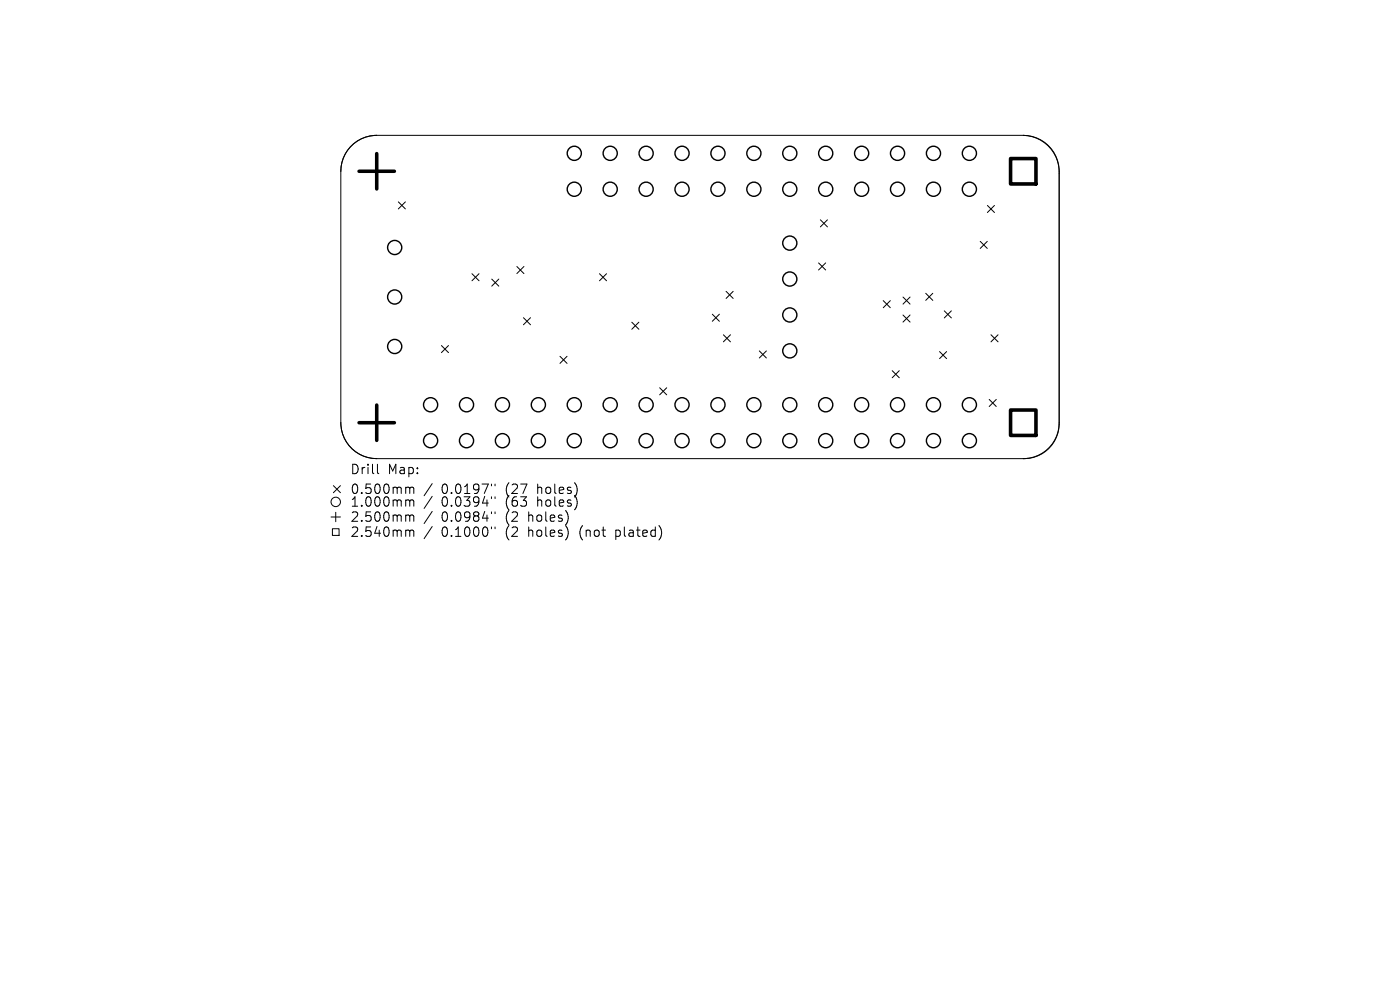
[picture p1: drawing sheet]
<svg xmlns="http://www.w3.org/2000/svg" width="297mm" height="210mm" viewBox="0 0 297 210" stroke-linecap="round" stroke-linejoin="round" font-family="sans-serif">
<defs><g id="words">
<g font-size="2.8">
<text x="74.2" y="100.9">Drill</text>
<text x="82.2" y="100.9">Map:</text>
<text x="74.2" y="105.1">0.500mm</text>
<text x="74.2" y="107.8">1.000mm</text>
<text x="93.7" y="105.1">0.0197&quot;</text>
<text x="93.7" y="107.8">0.0394&quot;</text>
<text x="107.4" y="105.1">(27</text>
<text x="107.4" y="107.8">(63</text>
<text x="114.3" y="105.1">holes)</text>
<text x="114.3" y="107.8">holes)</text>
<text x="74.2" y="111">2.500mm</text>
<text x="93.7" y="111">0.0984&quot;</text>
<text x="107.4" y="111">(2</text>
<text x="112.4" y="111">holes)</text>
<text x="74.2" y="114.2">2.540mm</text>
<text x="93.7" y="114.2">0.1000&quot;</text>
<text x="107.4" y="114.2">(2</text>
<text x="112.4" y="114.2">holes)</text>
<text x="123.4" y="114.2">(not</text>
<text x="131.2" y="114.2">plated)</text>
</g>
</g></defs>
<g fill="none" stroke="#000" stroke-width=".21">
<path d="M217.1 28.7a7.6 7.6 0 0 1 7.6 7.6v53.8a7.4 7.4 0 0 1-7.6 7.2M217.1 28.7h-137.2a7.6 7.6 0 0 0-7.6 7.6v53.4a7.6 7.6 0 0 0 7.6 7.6h137.2M217.1 28.7a7.8 7.8 0 0 1 7.6 8M84.5 42.8l1.5 1.5M86 42.8l-1.5 1.5M100.1 58.1l1.5 1.5M101.6 58.1l-1.5 1.5M104.3 59.2l1.5 1.5M105.8 59.2l-1.5 1.5M109.7 56.5l1.4 1.5M111.1 56.5l-1.4 1.5M127.2 58.1l1.5 1.5"/>
<path d="M128.7 58.1l-1.5 1.5M173.7 55.8l1.5 1.5M174 46.6l1.5 1.5M175.2 55.8l-1.5 1.5M175.5 46.6l-1.5 1.5M207.9 51.2l1.5 1.5M209.4 51.2l-1.5 1.5M209.5 43.6l1.5 1.5M211 43.6l-1.5 1.5M93.6 73.3l1.5 1.5M95.1 73.3l-1.5 1.5M111 67.4l1.5 1.5"/>
<path d="M112.5 67.4l-1.5 1.5M118.8 75.6l1.5 1.5M120.3 75.6l-1.5 1.5M134 68.3l1.5 1.5M135.5 68.3l-1.5 1.5M151.1 66.7l1.5 1.5M152.6 66.7l-1.5 1.5M153.5 71l1.5 1.5M154 61.8l1.5 1.5M155 71l-1.5 1.5M155.5 61.8l-1.5 1.5M161.1 74.4l1.5 1.5"/>
<path d="M162.6 74.4l-1.5 1.5M187.4 63.8l1.5 1.5M188.9 63.8l-1.5 1.5M189.3 78.6l1.5 1.5M190.8 78.6l-1.5 1.5M191.6 63l1.5 1.5M191.6 66.8l1.5 1.5M193.1 63l-1.5 1.5M193.1 66.8l-1.5 1.5M196.4 62.2l1.5 1.5M197.9 62.2l-1.5 1.5M199.3 74.6l1.5 1.5"/>
<path d="M200.3 65.9l1.5 1.5M200.8 74.6l-1.5 1.5M201.8 65.9l-1.5 1.5M210.2 71l1.5 1.5M211.7 71l-1.5 1.5M80.1 98.5v1.7l.3 .3M139.9 82.3l1.5 1.5M141.4 82.3l-1.5 1.5M209.9 84.7l1.5 1.5M211.4 84.7l-1.5 1.5M224.7 89.7a7.6 7.6 0 0 1-7.6 7.6M70.2 109.7h2"/>
<path d="M70.5 112.2h1.4v1.4h-1.4zM70.7 103l1.5 1.5M71.2 108.7v2M72.2 103l-1.5 1.5M86.4 103.3h.2l.3 .3M86.4 106l.4 .1 .1 .2M86.4 109.2l.4 .1 .1 .2M86.4 112.4l.4 .1 .1 .2M86.9 103.6l.3-.3 .5 .1 .1 1.3M86.9 103.6v1.1M86.9 106.3v1.1M86.9 109.5v1.1"/>
<path d="M86.9 112.7v1.1M86.9 106.3l.3-.3 .5 .1 .1 1.3M86.9 109.5l.3-.3 .5 .1 .1 1.3M86.9 112.7l.3-.3 .5 .1 .1 1.3M91.7 102.6l-1.7 2.6M91.7 105.3l-1.7 2.6M91.7 108.5l-1.7 2.6M91.7 111.7l-1.7 2.6M104.3 102.7v.4M104.3 105.4v.4M104.3 108.6v.4M104.3 111.8v.4"/>
<path d="M105 102.7v.4M105 105.4v.4M105 108.6v.4M105 111.8v.4"/>
<circle cx="71.2" cy="106.5" r="1"/>
</g>
<g fill="none" stroke="#000" stroke-width=".3">
<circle cx="121.8" cy="32.5" r="1.5"/>
<circle cx="129.4" cy="32.5" r="1.5"/>
<circle cx="137.1" cy="32.5" r="1.5"/>
<circle cx="144.7" cy="32.5" r="1.5"/>
<circle cx="152.3" cy="32.5" r="1.5"/>
<circle cx="159.9" cy="32.5" r="1.5"/>
<circle cx="167.5" cy="32.5" r="1.5"/>
<circle cx="175.2" cy="32.5" r="1.5"/>
<circle cx="182.8" cy="32.5" r="1.5"/>
<circle cx="190.4" cy="32.5" r="1.5"/>
<circle cx="198" cy="32.5" r="1.5"/>
<circle cx="205.6" cy="32.5" r="1.5"/>
<circle cx="83.7" cy="52.5" r="1.5"/>
<circle cx="121.8" cy="40.1" r="1.5"/>
<circle cx="129.4" cy="40.1" r="1.5"/>
<circle cx="137.1" cy="40.1" r="1.5"/>
<circle cx="144.7" cy="40.1" r="1.5"/>
<circle cx="152.3" cy="40.1" r="1.5"/>
<circle cx="159.9" cy="40.1" r="1.5"/>
<circle cx="167.5" cy="40.1" r="1.5"/>
<circle cx="167.5" cy="51.6" r="1.5"/>
<circle cx="167.5" cy="59.2" r="1.5"/>
<circle cx="175.2" cy="40.1" r="1.5"/>
<circle cx="182.8" cy="40.1" r="1.5"/>
<circle cx="190.4" cy="40.1" r="1.5"/>
<circle cx="198" cy="40.1" r="1.5"/>
<circle cx="205.6" cy="40.1" r="1.5"/>
<circle cx="83.7" cy="63" r="1.5"/>
<circle cx="83.7" cy="73.5" r="1.5"/>
<circle cx="167.5" cy="66.8" r="1.5"/>
<circle cx="167.5" cy="74.4" r="1.5"/>
<circle cx="91.3" cy="93.5" r="1.5"/>
<circle cx="91.3" cy="85.9" r="1.5"/>
<circle cx="99" cy="93.5" r="1.5"/>
<circle cx="99" cy="85.9" r="1.5"/>
<circle cx="106.6" cy="85.9" r="1.5"/>
<circle cx="106.6" cy="93.5" r="1.5"/>
<circle cx="114.2" cy="93.5" r="1.5"/>
<circle cx="114.2" cy="85.9" r="1.5"/>
<circle cx="121.8" cy="85.9" r="1.5"/>
<circle cx="121.8" cy="93.5" r="1.5"/>
<circle cx="129.4" cy="85.9" r="1.5"/>
<circle cx="129.4" cy="93.5" r="1.5"/>
<circle cx="137.1" cy="85.9" r="1.5"/>
<circle cx="137.1" cy="93.5" r="1.5"/>
<circle cx="144.7" cy="85.9" r="1.5"/>
<circle cx="144.7" cy="93.5" r="1.5"/>
<circle cx="152.3" cy="93.5" r="1.5"/>
<circle cx="152.3" cy="85.9" r="1.5"/>
<circle cx="159.9" cy="93.5" r="1.5"/>
<circle cx="159.9" cy="85.9" r="1.5"/>
<circle cx="167.5" cy="93.5" r="1.5"/>
<circle cx="167.5" cy="85.9" r="1.5"/>
<circle cx="175.2" cy="93.5" r="1.5"/>
<circle cx="175.2" cy="85.9" r="1.5"/>
<circle cx="182.8" cy="93.5" r="1.5"/>
<circle cx="182.8" cy="85.9" r="1.5"/>
<circle cx="190.4" cy="93.5" r="1.5"/>
<circle cx="190.4" cy="85.9" r="1.5"/>
<circle cx="198" cy="85.9" r="1.5"/>
<circle cx="198" cy="93.5" r="1.5"/>
<circle cx="205.6" cy="85.9" r="1.5"/>
<circle cx="205.6" cy="93.5" r="1.5"/>
</g>
<path d="M76.2 36.3h7.5M79.9 32.6v7.5M76.2 89.7h7.5M79.9 85.9v7.5" fill="none" stroke="#000" stroke-width=".75"/>
<path d="M214.4 33.6h5.4v5.4h-5.4zM214.4 87h5.4v5.4h-5.4z" fill="none" stroke="#000" stroke-width=".76"/>
<use href="#words"/>
</svg>
